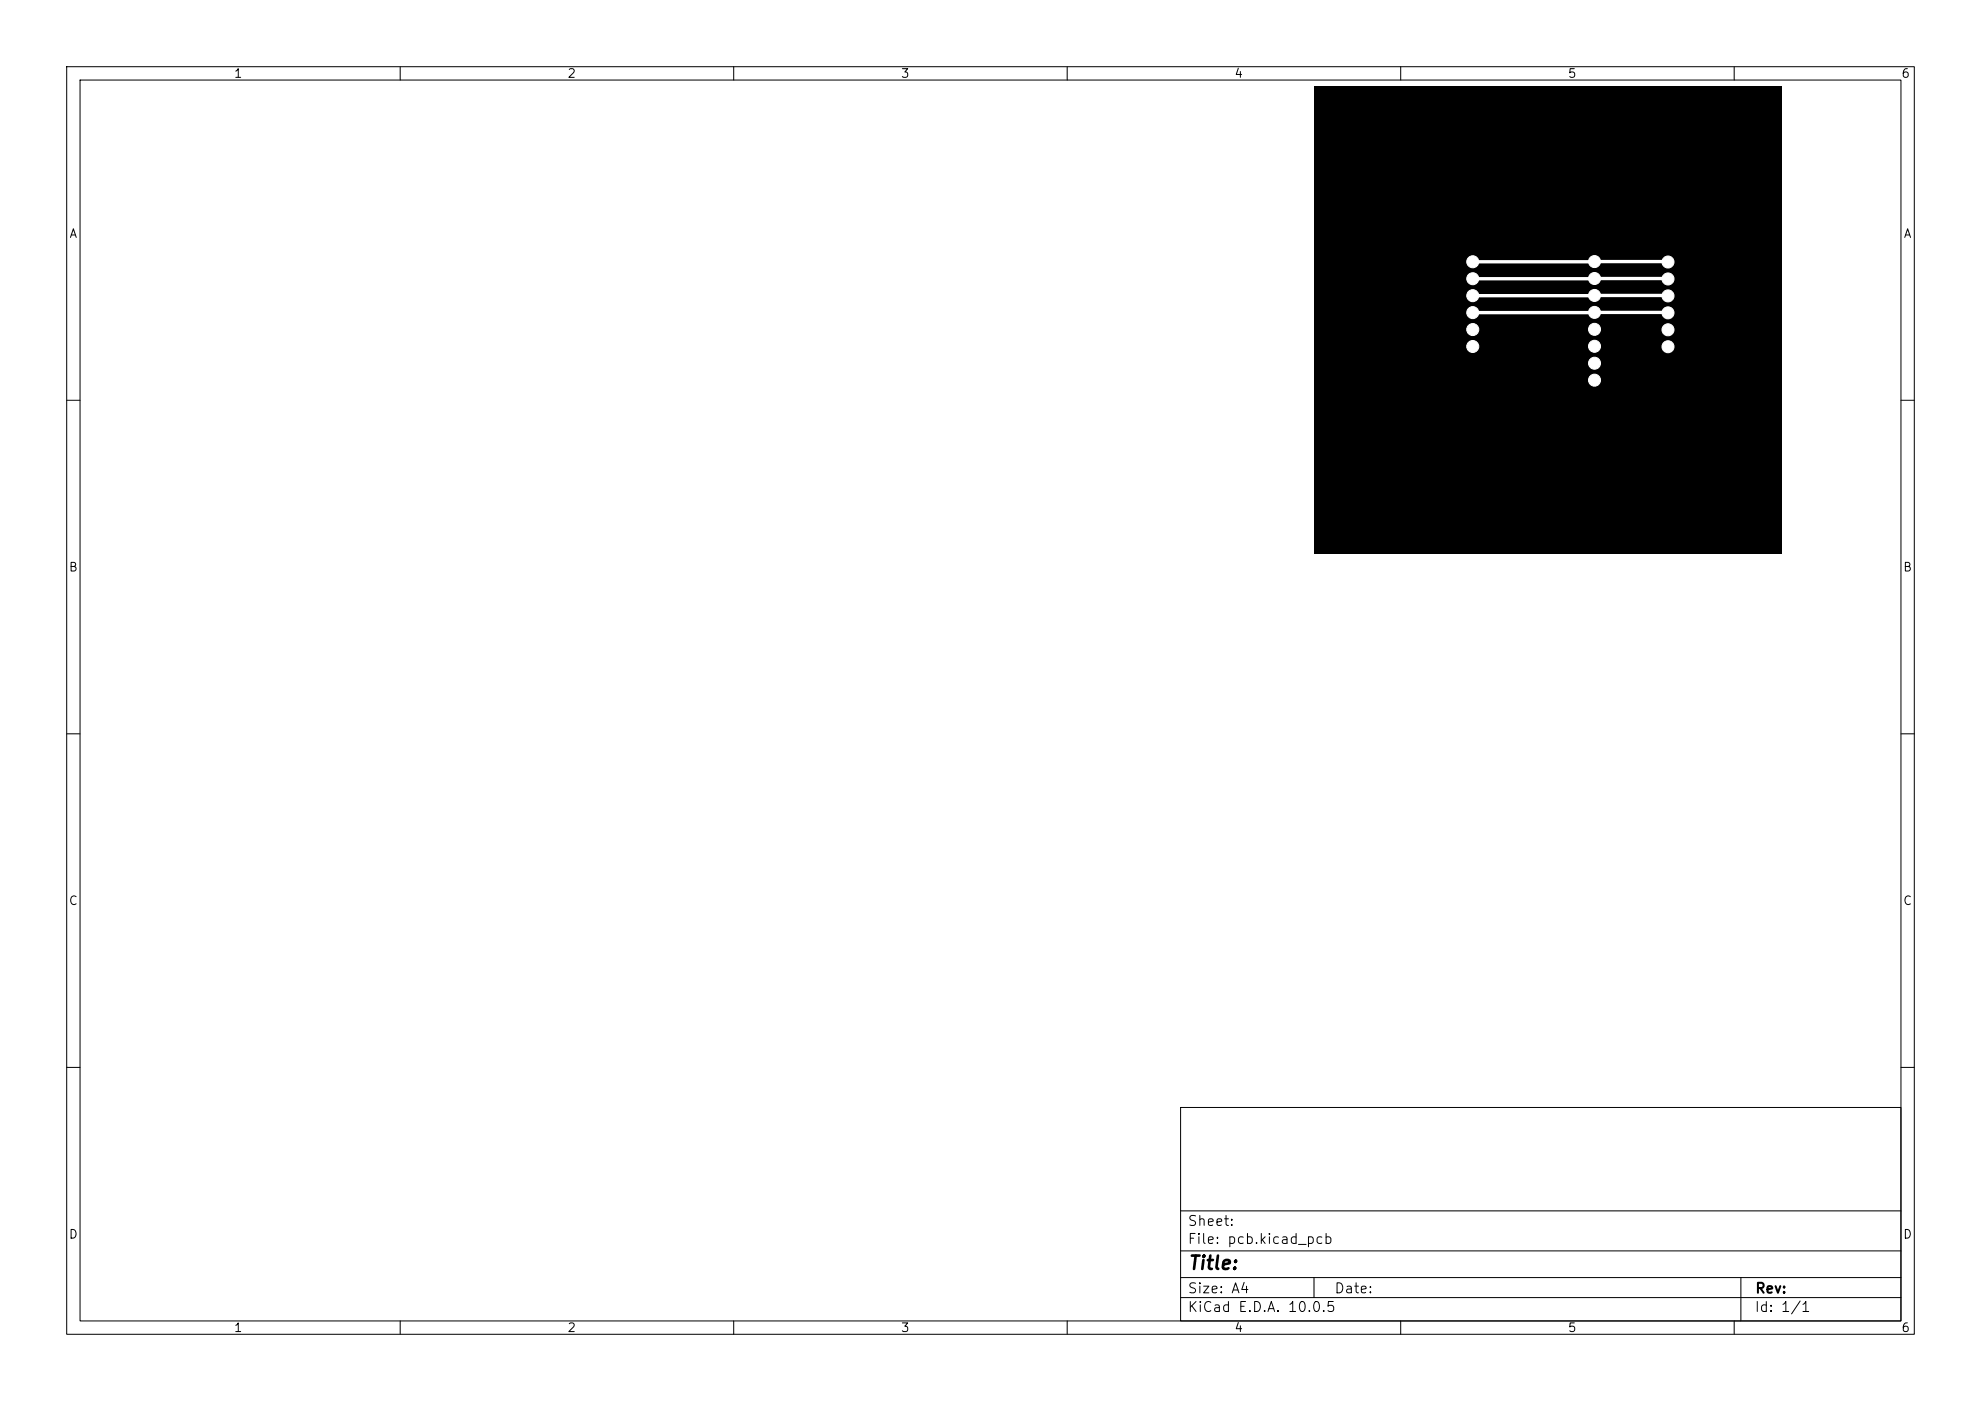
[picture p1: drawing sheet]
<svg xmlns="http://www.w3.org/2000/svg" width="297mm" height="210mm" viewBox="0 0 297 210" stroke-linecap="round" stroke-linejoin="round" font-family="sans-serif">
<defs><g id="words">
<text font-size="2" x="178" y="190.8">Title:</text>
<g font-size="1.5">
<text x="178" y="184.1">Sheet:</text>
<text x="178" y="186.8">File: pcb.kicad_pcb</text>
<text x="178" y="197">KiCad E.D.A. 10.0.5</text>
<text x="178" y="194.2">Size: A4</text>
<text x="200" y="194.2">Date:</text>
<text x="263" y="197">Id: 1/1</text>
<text x="263" y="194.2">Rev:</text>
</g>
<g font-size="1.3">
<text x="35" y="12">1</text>
<text x="85" y="12">2</text>
<text x="135" y="12">3</text>
<text x="185" y="12">4</text>
<text x="235" y="12">5</text>
<text x="285" y="12">6</text>
<text x="10.3" y="36">A</text>
<text x="285.3" y="36">A</text>
<text x="10.2" y="86">B</text>
<text x="285.2" y="86">B</text>
<text x="10.2" y="136">C</text>
<text x="285.2" y="136">C</text>
<text x="10.2" y="186">D</text>
<text x="285.2" y="186">D</text>
<text x="35" y="200">1</text>
<text x="85" y="200">2</text>
<text x="135" y="200">3</text>
<text x="185" y="200">4</text>
<text x="235" y="200">5</text>
<text x="285" y="200">6</text>
</g>
</g></defs>
<g fill="none" stroke="#000" stroke-width=".15">
<path d="M10 10h277v190h-277zM12 12h273v186h-273zM60 10v2M110 10v2M160 10v2M210 10v2M260 10v2M10 60h2M285 60h2M10 110h2M285 110h2M10 160h2"/>
<path d="M177 166h108v32h-108zM285 160h2M60 198v2M110 198v2M160 198v2M177 194.5h108M177 191.5h108M177 187.5h108M177 181.5h108M197 191.5v3M210 198v2M260 198v2"/>
<path d="M261 191.5v6.5"/>
</g>
<path d="M197 12.9h70.1v70.1h-70.1z" fill="#000"/>
<g fill="#fff" stroke="#fff" stroke-width=".15">
<circle cx="239.1" cy="39.2" r=".9"/>
<circle cx="239.1" cy="41.7" r=".9"/>
<circle cx="239.1" cy="44.3" r=".9"/>
<circle cx="239.1" cy="46.8" r=".9"/>
<circle cx="239.1" cy="49.4" r=".9"/>
<circle cx="239.1" cy="51.9" r=".9"/>
<circle cx="239.1" cy="54.4" r=".9"/>
<circle cx="239.1" cy="57" r=".9"/>
<circle cx="250.1" cy="39.3" r=".9"/>
<circle cx="250.1" cy="41.8" r=".9"/>
<circle cx="250.1" cy="44.4" r=".9"/>
<circle cx="250.1" cy="46.9" r=".9"/>
<circle cx="250.1" cy="49.4" r=".9"/>
<circle cx="250.1" cy="52" r=".9"/>
<circle cx="220.8" cy="39.2" r=".9"/>
<circle cx="220.8" cy="41.8" r=".9"/>
<circle cx="220.8" cy="44.3" r=".9"/>
<circle cx="220.8" cy="46.9" r=".9"/>
<circle cx="220.8" cy="49.4" r=".9"/>
<circle cx="220.8" cy="51.9" r=".9"/>
</g>
<path d="M239 39.2l.1 .1M250 39.2l.1 .1M239 41.8h.1M239 44.3l.1 .1M239 46.9h.1M250 41.7l.1 .1M250 44.3l.1 .1M250 46.8l.1 .1" fill="none" stroke="#fff" stroke-width=".2"/>
<path d="M220.8 39.2h18.2M239.1 39.2h10.9M220.8 41.8h18.2M220.8 46.9h18.2M239.1 41.7h10.9M239.1 46.8h10.9M250 44.3h-29.2" fill="none" stroke="#fff" stroke-width=".5"/>
<path d="M239.1 44.4h.1M239.2 41.8h-.1" fill="none" stroke="#fff" stroke-width=".4"/>
<use href="#words"/>
</svg>
